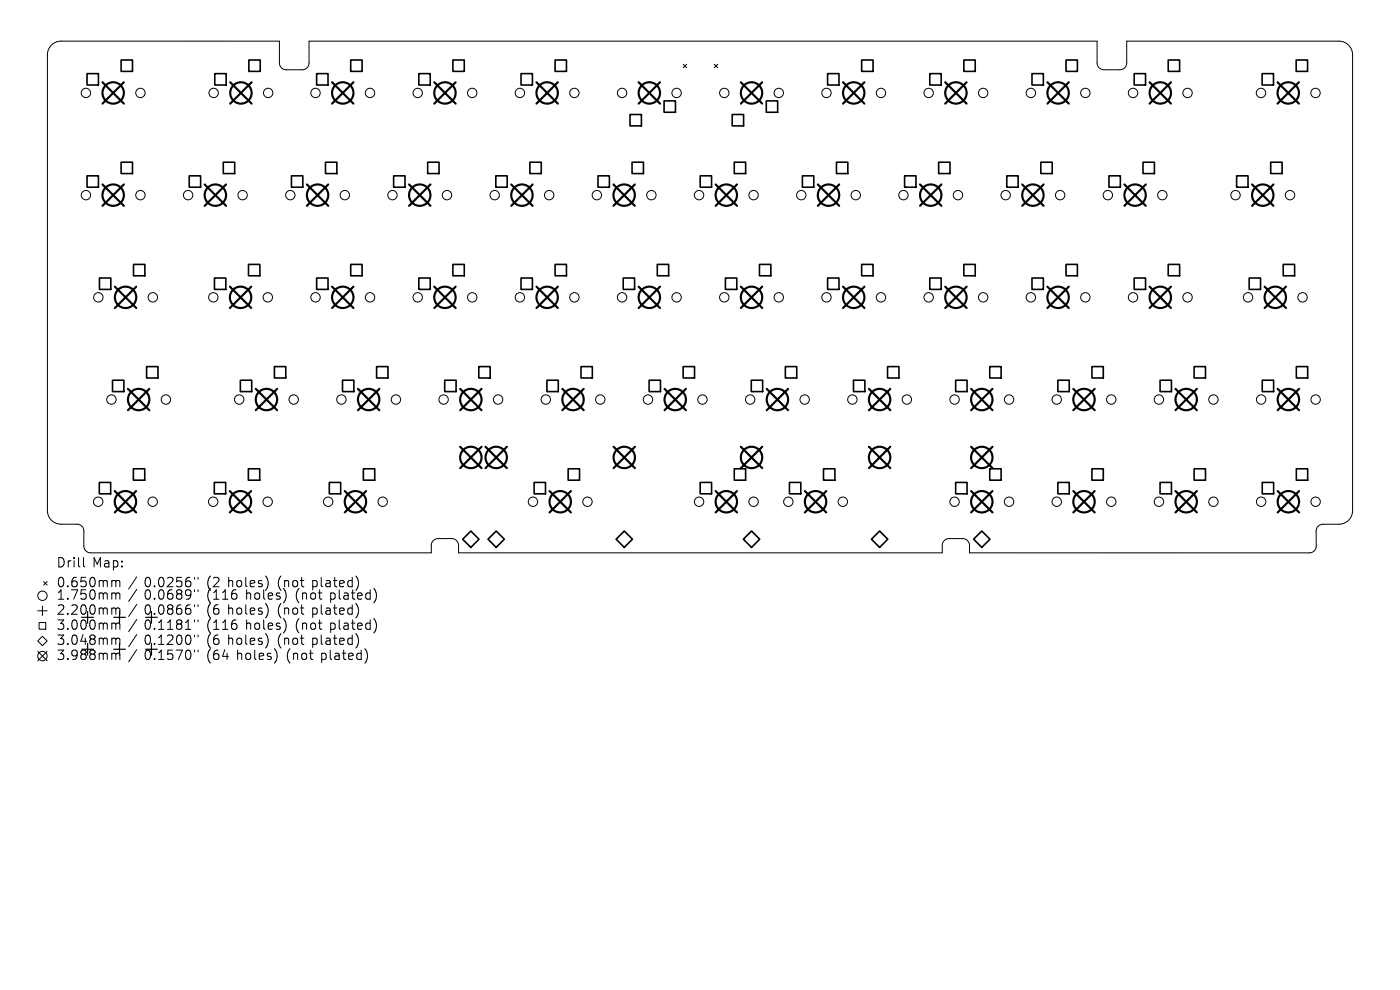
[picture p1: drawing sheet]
<svg xmlns="http://www.w3.org/2000/svg" width="297mm" height="210mm" viewBox="0 0 297 210" stroke-linecap="round" stroke-linejoin="round" font-family="sans-serif">
<defs><g id="words">
<g font-size="2.8">
<text x="12" y="120.8">Drill</text>
<text x="12" y="125">0.650mm</text>
<text x="19.6" y="120.8">Map:</text>
<text x="30.6" y="125">0.0256&quot;</text>
<text x="43.9" y="125">(2</text>
<text x="48.4" y="125">holes)</text>
<text x="59.1" y="125">(not</text>
<text x="66.5" y="125">plated)</text>
<text x="12" y="127.6">1.750mm</text>
<text x="12" y="130.8">2.200mm</text>
<text x="30.6" y="127.6">0.0689&quot;</text>
<text x="30.6" y="130.8">0.0866&quot;</text>
<text x="43.9" y="127.6">(116</text>
<text x="43.9" y="130.8">(6</text>
<text x="48.4" y="130.8">holes)</text>
<text x="52.2" y="127.6">holes)</text>
<text x="59.1" y="130.8">(not</text>
<text x="62.9" y="127.6">(not</text>
<text x="66.5" y="130.8">plated)</text>
<text x="70.3" y="127.6">plated)</text>
<text x="12" y="134">3.000mm</text>
<text x="12" y="137.2">3.048mm</text>
<text x="30.6" y="134">0.1181&quot;</text>
<text x="30.6" y="137.2">0.1200&quot;</text>
<text x="43.9" y="134">(116</text>
<text x="43.9" y="137.2">(6</text>
<text x="48.4" y="137.2">holes)</text>
<text x="52.2" y="134">holes)</text>
<text x="59.1" y="137.2">(not</text>
<text x="62.9" y="134">(not</text>
<text x="66.5" y="137.2">plated)</text>
<text x="70.3" y="134">plated)</text>
<text x="12" y="140.4">3.988mm</text>
<text x="30.6" y="140.4">0.1570&quot;</text>
<text x="43.9" y="140.4">(64</text>
<text x="50.3" y="140.4">holes)</text>
<text x="61" y="140.4">(not</text>
<text x="68.4" y="140.4">plated)</text>
</g>
</g></defs>
<g fill="none" stroke="#000" stroke-width=".21">
<path d="M10.8 9.6l.9-.6 1.2-.3h46.4v4.7a1.44 1.44 0 0 0 1.4 1.4h3.4a1.45 1.45 0 0 0 1.5-1.4v-4.7h167.1v4.7a1.44 1.44 0 0 0 1.5 1.4h3.4a1.44 1.44 0 0 0 1.4-1.4v-4.7h45.1a2.89 2.89 0 0 1 2.8 2.9v96.7a2.89 2.89 0 0 1-2.8 2.9h-3.4a1.45 1.45 0 0 0-1.5 1.5v3.1a1.45 1.45 0 0 1-1.4 1.5h-72.1v-1.6a1.45 1.45 0 0 0-1.5-1.5h-2.9a1.45 1.45 0 0 0-1.4 1.5v1.6h-102.6v-1.6a1.45 1.45 0 0 0-1.5-1.5h-2.9a1.45 1.45 0 0 0-1.4 1.5v1.6h-72.3a1.45 1.45 0 0 1-1.4-1.5v-3.2a1.45 1.45 0 0 0-1.5-1.4h-3.4a2.89 2.89 0 0 1-2.8-2.9v-96.7l.2-1zM144.9 13.6l.8 .8M145.7 13.6l-.8 .8M151.5 13.6l.8 .8M152.3 13.6l-.8 .8M17.7 118.3v1.7l.3 .3M8 129.6h2M8 138.2l2 2M8.3 132.1h1.4v1.4h-1.4zM9 135l1 1-1 1-1-1zM9 128.6v2M9.3 123.4l.7 .7"/>
<path d="M10 123.4l-.7 .7M10 138.2l-2 2M24.3 123.1l.3 .3M24.3 125.8l.3 .3M24.3 129l.3 .3M24.3 132.2l.3 .3M24.3 135.4l.3 .3M24.3 138.6l.3 .3M24.6 123.4v1.1M24.6 126.1v1M24.6 129.3v1M24.6 132.5v1"/>
<path d="M24.6 135.7v1M24.6 138.9v1M24.6 123.4l.3-.3 .4 .1 .1 1.3M24.6 126.1l.3-.3 .4 .1 .1 1.2M24.6 129.3l.3-.3 .4 .1 .1 1.2M24.6 132.5l.3-.3 .4 .1 .1 1.2M24.6 135.7l.3-.3 .4 .1 .1 1.2M24.6 138.9l.3-.3 .4 .1 .1 1.2M29 122.4l-1.7 2.5M29 125l-1.7 2.6M29 128.2l-1.7 2.6M29 131.4l-1.7 2.6"/>
<path d="M29 134.6l-1.7 2.6M29 137.8l-1.7 2.6M41.3 122.5v.4M41.3 125.1v.4M41.3 128.3v.4M41.3 131.5v.4M41.3 134.7v.4M41.3 137.9v.4M42 122.5v.4M42 125.1v.4M42 128.3v.4M42 131.5v.4"/>
<path d="M42 134.7v.4M42 137.9v.4M56.8 123v1.4M56.8 128.9v1.3M56.8 135.3v1.3M58.7 138.5v1.3M60.6 132.1v1.3M60.7 126.2l-.1 .8M75.6 122.3l.5 1.2-.2 1.2M76 128.9l.1 .8-.5 1.3M76 135.3l.1 .8-.5 1.3M77.5 137.7a2.35 2.35 0 0 1 0 2.9"/>
<path d="M79.4 124.9a2.35 2.35 0 0 1 0 2.9M79.4 131.3a2.35 2.35 0 0 1 0 2.9"/>
<circle cx="18.2" cy="19.7" r="1"/>
<circle cx="29.8" cy="19.7" r="1"/>
<circle cx="45.3" cy="19.7" r="1"/>
<circle cx="56.9" cy="19.7" r="1"/>
<circle cx="66.9" cy="19.7" r="1"/>
<circle cx="78.5" cy="19.7" r="1"/>
<circle cx="88.6" cy="19.7" r="1"/>
<circle cx="100.2" cy="19.7" r="1"/>
<circle cx="110.3" cy="19.7" r="1"/>
<circle cx="121.9" cy="19.7" r="1"/>
<circle cx="132" cy="19.7" r="1"/>
<circle cx="143.5" cy="19.7" r="1"/>
<circle cx="153.7" cy="19.7" r="1"/>
<circle cx="165.2" cy="19.7" r="1"/>
<circle cx="175.3" cy="19.7" r="1"/>
<circle cx="186.9" cy="19.7" r="1"/>
<circle cx="197" cy="19.7" r="1"/>
<circle cx="208.6" cy="19.7" r="1"/>
<circle cx="218.7" cy="19.7" r="1"/>
<circle cx="230.3" cy="19.7" r="1"/>
<circle cx="240.4" cy="19.7" r="1"/>
<circle cx="251.9" cy="19.7" r="1"/>
<circle cx="267.5" cy="19.7" r="1"/>
<circle cx="279.1" cy="19.7" r="1"/>
<circle cx="18.2" cy="41.4" r="1"/>
<circle cx="29.8" cy="41.4" r="1"/>
<circle cx="39.9" cy="41.4" r="1"/>
<circle cx="51.5" cy="41.4" r="1"/>
<circle cx="61.6" cy="41.4" r="1"/>
<circle cx="73.1" cy="41.4" r="1"/>
<circle cx="83.3" cy="41.4" r="1"/>
<circle cx="94.8" cy="41.4" r="1"/>
<circle cx="104.9" cy="41.4" r="1"/>
<circle cx="116.5" cy="41.4" r="1"/>
<circle cx="126.6" cy="41.4" r="1"/>
<circle cx="138.2" cy="41.4" r="1"/>
<circle cx="148.3" cy="41.4" r="1"/>
<circle cx="159.9" cy="41.4" r="1"/>
<circle cx="170" cy="41.4" r="1"/>
<circle cx="181.5" cy="41.4" r="1"/>
<circle cx="191.7" cy="41.4" r="1"/>
<circle cx="203.2" cy="41.4" r="1"/>
<circle cx="213.3" cy="41.4" r="1"/>
<circle cx="224.9" cy="41.4" r="1"/>
<circle cx="235" cy="41.4" r="1"/>
<circle cx="246.6" cy="41.4" r="1"/>
<circle cx="262.1" cy="41.4" r="1"/>
<circle cx="273.7" cy="41.4" r="1"/>
<circle cx="20.9" cy="63.1" r="1"/>
<circle cx="32.4" cy="63.1" r="1"/>
<circle cx="45.3" cy="63.1" r="1"/>
<circle cx="56.8" cy="63.1" r="1"/>
<circle cx="66.9" cy="63.1" r="1"/>
<circle cx="78.5" cy="63.1" r="1"/>
<circle cx="88.6" cy="63.1" r="1"/>
<circle cx="100.2" cy="63.1" r="1"/>
<circle cx="110.3" cy="63.1" r="1"/>
<circle cx="121.9" cy="63.1" r="1"/>
<circle cx="132" cy="63.1" r="1"/>
<circle cx="143.5" cy="63.1" r="1"/>
<circle cx="153.7" cy="63.1" r="1"/>
<circle cx="165.2" cy="63.1" r="1"/>
<circle cx="175.3" cy="63.1" r="1"/>
<circle cx="186.9" cy="63.1" r="1"/>
<circle cx="197" cy="63.1" r="1"/>
<circle cx="208.6" cy="63.1" r="1"/>
<circle cx="218.7" cy="63.1" r="1"/>
<circle cx="230.3" cy="63.1" r="1"/>
<circle cx="240.4" cy="63.1" r="1"/>
<circle cx="251.9" cy="63.1" r="1"/>
<circle cx="264.8" cy="63.1" r="1"/>
<circle cx="276.3" cy="63.1" r="1"/>
<circle cx="23.6" cy="84.8" r="1"/>
<circle cx="35.2" cy="84.8" r="1"/>
<circle cx="50.7" cy="84.8" r="1"/>
<circle cx="62.3" cy="84.8" r="1"/>
<circle cx="72.4" cy="84.8" r="1"/>
<circle cx="84" cy="84.8" r="1"/>
<circle cx="94.1" cy="84.8" r="1"/>
<circle cx="105.7" cy="84.8" r="1"/>
<circle cx="115.8" cy="84.8" r="1"/>
<circle cx="127.3" cy="84.8" r="1"/>
<circle cx="137.5" cy="84.8" r="1"/>
<circle cx="149" cy="84.8" r="1"/>
<circle cx="159.1" cy="84.8" r="1"/>
<circle cx="170.7" cy="84.8" r="1"/>
<circle cx="180.8" cy="84.8" r="1"/>
<circle cx="192.4" cy="84.8" r="1"/>
<circle cx="202.5" cy="84.8" r="1"/>
<circle cx="214.1" cy="84.8" r="1"/>
<circle cx="224.2" cy="84.8" r="1"/>
<circle cx="235.7" cy="84.8" r="1"/>
<circle cx="245.9" cy="84.8" r="1"/>
<circle cx="257.4" cy="84.8" r="1"/>
<circle cx="267.5" cy="84.8" r="1"/>
<circle cx="279.1" cy="84.8" r="1"/>
<circle cx="20.8" cy="106.4" r="1"/>
<circle cx="32.4" cy="106.4" r="1"/>
<circle cx="45.2" cy="106.4" r="1"/>
<circle cx="56.8" cy="106.4" r="1"/>
<circle cx="69.6" cy="106.4" r="1"/>
<circle cx="81.2" cy="106.4" r="1"/>
<circle cx="113.1" cy="106.4" r="1"/>
<circle cx="124.6" cy="106.4" r="1"/>
<circle cx="148.3" cy="106.4" r="1"/>
<circle cx="159.9" cy="106.4" r="1"/>
<circle cx="167.2" cy="106.4" r="1"/>
<circle cx="178.8" cy="106.4" r="1"/>
<circle cx="202.5" cy="106.4" r="1"/>
<circle cx="214.1" cy="106.4" r="1"/>
<circle cx="224.2" cy="106.4" r="1"/>
<circle cx="235.7" cy="106.4" r="1"/>
<circle cx="245.9" cy="106.4" r="1"/>
<circle cx="257.4" cy="106.4" r="1"/>
<circle cx="267.5" cy="106.4" r="1"/>
<circle cx="279.1" cy="106.4" r="1"/>
<circle cx="9" cy="139.2" r="1"/>
<circle cx="9" cy="126.4" r="1"/>
</g>
<path d="M18.6 129.7v2.5M18.6 136.5v2.5M24.1 131h2.5M24.1 137.7h2.5M25.4 129.7v2.5M25.4 136.5v2.5M32.1 129.7v2.5M32.1 136.5v2.5" fill="none" stroke="#000" stroke-width=".25"/>
<g fill="none" stroke="#000" stroke-width=".34">
<path d="M18.5 15.6h2.4v2.4h-2.4zM25.7 12.7h2.4v2.4h-2.4zM45.6 15.6h2.4v2.4h-2.4zM52.8 12.7h2.4v2.4h-2.4zM67.2 15.6h2.4v2.4h-2.4zM74.4 12.7h2.4v2.4h-2.4zM88.9 15.6h2.4v2.4h-2.4zM96.1 12.7h2.4v2.4h-2.4zM110.5 15.6h2.4v2.4h-2.4zM117.8 12.7h2.4v2.4h-2.4zM175.6 15.6h2.4v2.4h-2.4zM182.8 12.7h2.4v2.4h-2.4z"/>
<path d="M197.2 15.6h2.5v2.4h-2.5zM204.5 12.7h2.4v2.4h-2.4zM218.9 15.6h2.4v2.4h-2.4zM226.2 12.7h2.4v2.4h-2.4zM240.6 15.6h2.4v2.4h-2.4zM247.8 12.7h2.4v2.4h-2.4zM267.8 15.6h2.4v2.4h-2.4zM275 12.7h2.4v2.4h-2.4zM18.5 37.3h2.4v2.4h-2.4zM25.7 34.4h2.4v2.4h-2.4zM40.1 37.3h2.5v2.4h-2.5zM47.4 34.4h2.4v2.4h-2.4z"/>
<path d="M61.8 37.3h2.4v2.4h-2.4zM69.1 34.4h2.4v2.4h-2.4zM83.5 37.3h2.4v2.4h-2.4zM90.7 34.4h2.4v2.4h-2.4zM105.2 37.3h2.4v2.4h-2.4zM112.4 34.4h2.4v2.4h-2.4zM126.9 37.3h2.4v2.4h-2.4zM133.7 24.3h2.4v2.4h-2.4zM134.1 34.4h2.4v2.4h-2.4zM140.9 21.4h2.4v2.4h-2.4zM148.5 37.3h2.5v2.4h-2.5zM155.3 24.3h2.4v2.4h-2.4z"/>
<path d="M155.8 34.4h2.4v2.4h-2.4zM162.6 21.4h2.4v2.4h-2.4zM170.2 37.3h2.4v2.4h-2.4zM177.4 34.4h2.5v2.4h-2.5zM191.9 37.3h2.4v2.4h-2.4zM199.1 34.4h2.4v2.4h-2.4zM213.6 37.3h2.4v2.4h-2.4zM220.8 34.4h2.4v2.4h-2.4zM235.3 37.3h2.4v2.4h-2.4zM242.5 34.4h2.4v2.4h-2.4zM262.3 37.3h2.5v2.4h-2.5zM269.6 34.4h2.4v2.4h-2.4z"/>
<path d="M21.1 59h2.4v2.4h-2.4zM28.3 56.1h2.4v2.4h-2.4zM45.5 59h2.4v2.4h-2.4zM52.7 56.1h2.4v2.4h-2.4zM67.2 59h2.4v2.4h-2.4zM74.4 56.1h2.4v2.4h-2.4zM88.9 59h2.4v2.4h-2.4zM96.1 56.1h2.4v2.4h-2.4zM110.5 59h2.4v2.4h-2.4zM117.8 56.1h2.4v2.4h-2.4zM132.2 59h2.4v2.4h-2.4zM139.4 56.1h2.5v2.4h-2.5z"/>
<path d="M153.9 59h2.4v2.4h-2.4zM161.1 56.1h2.4v2.4h-2.4zM175.6 59h2.4v2.4h-2.4zM182.8 56.1h2.4v2.4h-2.4zM197.2 59h2.5v2.4h-2.5zM204.5 56.1h2.4v2.4h-2.4zM218.9 59h2.4v2.4h-2.4zM226.2 56.1h2.4v2.4h-2.4zM240.6 59h2.4v2.4h-2.4zM247.8 56.1h2.4v2.4h-2.4zM265 59h2.4v2.4h-2.4zM272.2 56.1h2.4v2.4h-2.4z"/>
<path d="M31.1 77.8h2.4v2.4h-2.4zM58.2 77.8h2.4v2.4h-2.4zM79.9 77.8h2.4v2.4h-2.4zM101.6 77.8h2.4v2.4h-2.4zM123.2 77.8h2.5v2.4h-2.5zM144.9 77.8h2.4v2.4h-2.4zM166.6 77.8h2.4v2.4h-2.4zM188.3 77.8h2.4v2.4h-2.4zM210 77.8h2.4v2.4h-2.4zM231.6 77.8h2.5v2.4h-2.5zM253.3 77.8h2.4v2.4h-2.4zM275 77.8h2.4v2.4h-2.4z"/>
<path d="M23.9 80.7h2.4v2.4h-2.4zM28.3 99.4h2.4v2.5h-2.4zM51 80.7h2.4v2.4h-2.4zM52.7 99.4h2.4v2.5h-2.4zM72.7 80.7h2.4v2.4h-2.4zM77.1 99.4h2.4v2.5h-2.4zM94.3 80.7h2.5v2.4h-2.5zM116 80.7h2.4v2.4h-2.4zM120.5 99.4h2.4v2.5h-2.4zM137.7 80.7h2.4v2.4h-2.4zM155.8 99.4h2.4v2.5h-2.4zM159.4 80.7h2.4v2.4h-2.4z"/>
<path d="M174.7 99.4h2.4v2.5h-2.4zM181.1 80.7h2.4v2.4h-2.4zM202.7 80.7h2.5v2.4h-2.5zM210 99.4h2.4v2.5h-2.4zM224.4 80.7h2.4v2.4h-2.4zM231.6 99.4h2.5v2.5h-2.5zM246.1 80.7h2.4v2.4h-2.4zM253.3 99.4h2.4v2.5h-2.4zM267.8 80.7h2.4v2.4h-2.4zM275 99.4h2.4v2.5h-2.4zM21.1 102.3h2.4v2.5h-2.4zM45.5 102.3h2.4v2.5h-2.4z"/>
<path d="M69.9 102.3h2.4v2.5h-2.4zM113.3 102.3h2.4v2.5h-2.4zM148.5 102.3h2.5v2.5h-2.5zM167.5 102.3h2.4v2.5h-2.4zM202.7 102.3h2.5v2.5h-2.5zM224.4 102.3h2.4v2.5h-2.4zM246.1 102.3h2.4v2.5h-2.4zM267.8 102.3h2.4v2.5h-2.4z"/>
</g>
<path d="M98.2 114.4l1.7-1.8 1.7 1.8-1.7 1.7zM103.5 114.4l1.8-1.8 1.7 1.8-1.7 1.7zM130.7 114.4l1.7-1.8 1.8 1.8-1.8 1.7zM159.4 112.6l1.8 1.8-1.8 1.7-1.7-1.7zM186.6 112.6l1.7 1.8-1.7 1.7-1.7-1.7zM208.3 112.6l1.7 1.8-1.7 1.7-1.8-1.7z" fill="none" stroke="#000" stroke-width=".35"/>
<g fill="none" stroke="#000" stroke-width=".45">
<path d="M21.7 17.4l4.6 4.6M26.3 17.4l-4.6 4.6M48.8 17.4l4.6 4.6M53.4 17.4l-4.6 4.6M70.4 17.4l4.6 4.6M75 17.4l-4.6 4.6M92.1 17.4l4.6 4.6M96.7 17.4l-4.6 4.6M113.8 17.4l4.5 4.6M118.3 17.4l-4.5 4.6M135.5 17.4l4.5 4.6M140 17.4l-4.5 4.6"/>
<path d="M157.2 17.4l4.5 4.6M161.7 17.4l-4.5 4.6M178.8 17.4l4.6 4.6M183.4 17.4l-4.6 4.6M200.5 17.4l4.6 4.6M205.1 17.4l-4.6 4.6M222.2 17.4l4.5 4.6M226.7 17.4l-4.5 4.6M243.9 17.4l4.5 4.6M248.4 17.4l-4.5 4.6M271 17.4l4.6 4.6M275.6 17.4l-4.6 4.6"/>
<path d="M21.7 39.1l4.6 4.6M26.3 39.1l-4.6 4.6M43.4 39.1l4.6 4.6M48 39.1l-4.6 4.6M65.1 39.1l4.5 4.6M69.6 39.1l-4.5 4.6M86.8 39.1l4.5 4.6M91.3 39.1l-4.5 4.6M108.5 39.1l4.5 4.6M113 39.1l-4.5 4.6M130.1 39.1l4.6 4.6M134.7 39.1l-4.6 4.6"/>
<path d="M151.8 39.1l4.6 4.6M156.4 39.1l-4.6 4.6M173.5 39.1l4.5 4.6M178 39.1l-4.5 4.6M195.2 39.1l4.5 4.6M199.7 39.1l-4.5 4.6M216.9 39.1l4.5 4.6M221.4 39.1l-4.5 4.6M238.5 39.1l4.6 4.6M243.1 39.1l-4.6 4.6M265.6 39.1l4.6 4.6M270.2 39.1l-4.6 4.6"/>
<path d="M24.4 60.8l4.5 4.5M28.9 60.8l-4.5 4.5M48.8 60.8l4.5 4.5M53.3 60.8l-4.5 4.5M70.4 60.8l4.6 4.5M75 60.8l-4.6 4.5M92.1 60.8l4.6 4.5M96.7 60.8l-4.6 4.5M113.8 60.8l4.5 4.5M118.3 60.8l-4.5 4.5M135.5 60.8l4.5 4.5M140 60.8l-4.5 4.5"/>
<path d="M157.2 60.8l4.5 4.5M161.7 60.8l-4.5 4.5M178.8 60.8l4.6 4.5M183.4 60.8l-4.6 4.5M200.5 60.8l4.6 4.5M205.1 60.8l-4.6 4.5M222.2 60.8l4.5 4.5M226.7 60.8l-4.5 4.5M243.9 60.8l4.5 4.5M248.4 60.8l-4.5 4.5M268.3 60.8l4.5 4.5M272.8 60.8l-4.5 4.5"/>
<path d="M27.1 82.5l4.6 4.5M31.7 82.5l-4.6 4.5M54.3 82.5l4.5 4.5M58.8 82.5l-4.5 4.5M75.9 82.5l4.6 4.5M80.5 82.5l-4.6 4.5M97.6 82.5l4.6 4.5M97.6 94.8l4.6 4.5M102.2 82.5l-4.6 4.5M102.2 94.8l-4.6 4.5M103 94.8l4.5 4.5M107.5 94.8l-4.5 4.5"/>
<path d="M119.3 82.5l4.5 4.5M123.8 82.5l-4.5 4.5M130.2 94.8l4.5 4.5M134.7 94.8l-4.5 4.5M141 82.5l4.5 4.5M145.5 82.5l-4.5 4.5M157.2 94.8l4.5 4.5M161.7 94.8l-4.5 4.5M162.7 82.5l4.5 4.5M167.2 82.5l-4.5 4.5M184.3 82.5l4.6 4.5M184.3 94.8l4.6 4.5"/>
<path d="M188.9 82.5l-4.6 4.5M188.9 94.8l-4.6 4.5M206 82.5l4.6 4.5M206 94.8l4.6 4.5M210.6 82.5l-4.6 4.5M210.6 94.8l-4.6 4.5M227.7 82.5l4.5 4.5M232.2 82.5l-4.5 4.5M249.4 82.5l4.5 4.5M253.9 82.5l-4.5 4.5M271.1 82.5l4.5 4.5M275.6 82.5l-4.5 4.5"/>
<path d="M24.3 104.2l4.6 4.5M28.9 104.2l-4.6 4.5M48.7 104.2l4.6 4.5M53.3 104.2l-4.6 4.5M73.1 104.2l4.6 4.5M77.7 104.2l-4.6 4.5M116.6 104.2l4.5 4.5M121.1 104.2l-4.5 4.5M151.8 104.2l4.6 4.5M156.4 104.2l-4.6 4.5M170.7 104.2l4.6 4.5M175.3 104.2l-4.6 4.5"/>
<path d="M206 104.2l4.6 4.5M210.6 104.2l-4.6 4.5M227.7 104.2l4.5 4.5M232.2 104.2l-4.5 4.5M249.4 104.2l4.5 4.5M253.9 104.2l-4.5 4.5M271.1 104.2l4.5 4.5M275.6 104.2l-4.5 4.5"/>
<circle cx="24" cy="19.7" r="2.27"/>
<circle cx="51.1" cy="19.7" r="2.27"/>
<circle cx="72.7" cy="19.7" r="2.27"/>
<circle cx="94.4" cy="19.7" r="2.27"/>
<circle cx="116.1" cy="19.7" r="2.27"/>
<circle cx="137.8" cy="19.7" r="2.27"/>
<circle cx="159.4" cy="19.7" r="2.27"/>
<circle cx="181.1" cy="19.7" r="2.27"/>
<circle cx="202.8" cy="19.7" r="2.27"/>
<circle cx="224.5" cy="19.7" r="2.27"/>
<circle cx="246.2" cy="19.7" r="2.27"/>
<circle cx="273.3" cy="19.7" r="2.27"/>
<circle cx="24" cy="41.4" r="2.27"/>
<circle cx="45.7" cy="41.4" r="2.27"/>
<circle cx="67.4" cy="41.4" r="2.27"/>
<circle cx="89" cy="41.4" r="2.27"/>
<circle cx="110.7" cy="41.4" r="2.27"/>
<circle cx="132.4" cy="41.4" r="2.27"/>
<circle cx="154.1" cy="41.4" r="2.27"/>
<circle cx="175.8" cy="41.4" r="2.27"/>
<circle cx="197.4" cy="41.4" r="2.27"/>
<circle cx="219.1" cy="41.4" r="2.27"/>
<circle cx="240.8" cy="41.4" r="2.27"/>
<circle cx="267.9" cy="41.4" r="2.27"/>
<circle cx="26.6" cy="63.1" r="2.27"/>
<circle cx="51" cy="63.1" r="2.27"/>
<circle cx="72.7" cy="63.1" r="2.27"/>
<circle cx="94.4" cy="63.1" r="2.27"/>
<circle cx="116.1" cy="63.1" r="2.27"/>
<circle cx="137.8" cy="63.1" r="2.27"/>
<circle cx="159.4" cy="63.1" r="2.27"/>
<circle cx="181.1" cy="63.1" r="2.27"/>
<circle cx="202.8" cy="63.1" r="2.27"/>
<circle cx="224.5" cy="63.1" r="2.27"/>
<circle cx="246.2" cy="63.1" r="2.27"/>
<circle cx="270.5" cy="63.1" r="2.27"/>
<circle cx="29.4" cy="84.8" r="2.27"/>
<circle cx="56.5" cy="84.8" r="2.27"/>
<circle cx="78.2" cy="84.8" r="2.27"/>
<circle cx="99.9" cy="97" r="2.27"/>
<circle cx="99.9" cy="84.8" r="2.27"/>
<circle cx="105.3" cy="97" r="2.27"/>
<circle cx="121.6" cy="84.8" r="2.27"/>
<circle cx="132.4" cy="97" r="2.27"/>
<circle cx="143.2" cy="84.8" r="2.27"/>
<circle cx="159.4" cy="97" r="2.27"/>
<circle cx="164.9" cy="84.8" r="2.27"/>
<circle cx="186.6" cy="97" r="2.27"/>
<circle cx="186.6" cy="84.8" r="2.27"/>
<circle cx="208.3" cy="97" r="2.27"/>
<circle cx="208.3" cy="84.8" r="2.27"/>
<circle cx="230" cy="84.8" r="2.27"/>
<circle cx="251.6" cy="84.8" r="2.27"/>
<circle cx="273.3" cy="84.8" r="2.27"/>
<circle cx="26.6" cy="106.4" r="2.27"/>
<circle cx="51" cy="106.4" r="2.27"/>
<circle cx="75.4" cy="106.4" r="2.27"/>
<circle cx="118.8" cy="106.4" r="2.27"/>
<circle cx="154.1" cy="106.4" r="2.27"/>
<circle cx="173" cy="106.4" r="2.27"/>
<circle cx="208.3" cy="106.4" r="2.27"/>
<circle cx="230" cy="106.4" r="2.27"/>
<circle cx="251.6" cy="106.4" r="2.27"/>
<circle cx="273.3" cy="106.4" r="2.27"/>
</g>
<use href="#words"/>
</svg>
